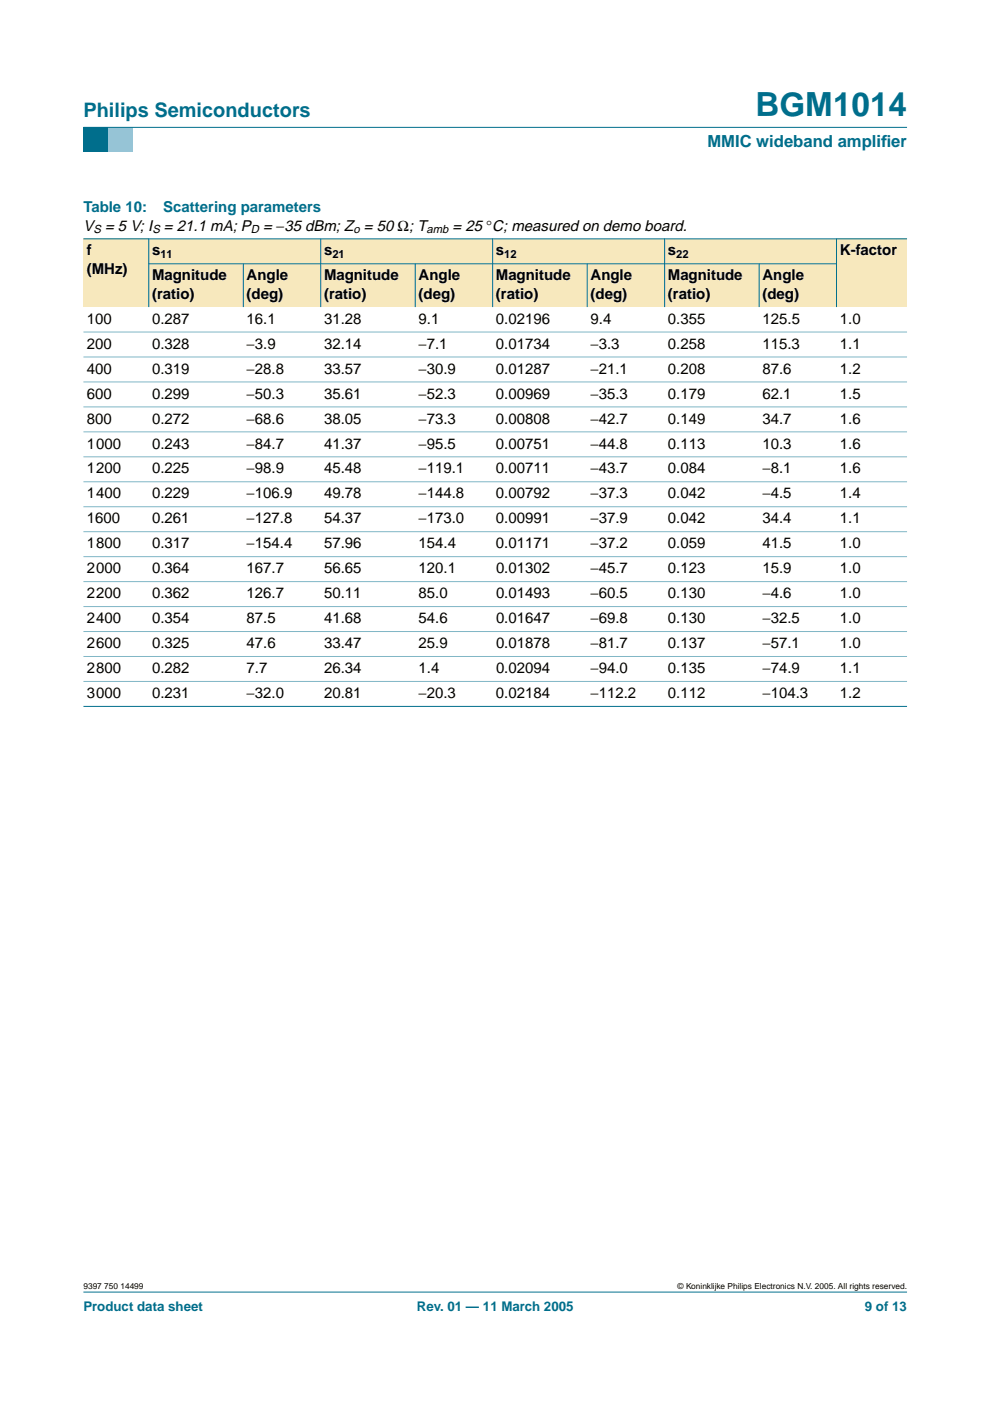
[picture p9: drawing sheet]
<svg xmlns="http://www.w3.org/2000/svg" width="210mm" height="297mm" viewBox="0 0 210 297" stroke-linecap="round" stroke-linejoin="round" font-family="sans-serif">
<defs><g id="words">
<text font-size="7.1" fill="#006e8c" x="160.2" y="24.7">BGM1014</text>
<text font-size="4.2" fill="#006e8c" x="17.7" y="24.9">Philips Semiconductors</text>
<g font-size="3.5" fill="#006e8c">
<text x="150" y="31.1">MMIC wideband amplif</text>
<text x="186.8" y="31.1">ier</text>
</g>
<g font-size="3.2" fill="#006e8c">
<text x="17.7" y="45">Table 10:</text>
<text x="34.6" y="45">Scattering parameters</text>
</g>
<g font-size="3.2">
<text x="17.7" y="48.9">V</text>
<text x="22.3" y="48.9">= 5 V; I</text>
<text x="34.8" y="48.9">= 21.1 mA; P</text>
<text x="55.8" y="48.9">= −35 dBm; Z = 50 Ω; T</text>
<text x="96" y="48.9">= 25 °C; measured on demo board.</text>
<text x="18.4" y="54.2">f</text>
<text x="18.4" y="58">(MHz)</text>
<text x="32.2" y="54.2">s</text>
<text x="32.2" y="59.5">Magnitude</text>
<text x="52.3" y="59.5">Angle</text>
<text x="68.7" y="54.2">s</text>
<text x="68.7" y="59.5">Magnitude</text>
<text x="88.8" y="59.5">Angle</text>
<text x="105.2" y="54.2">s</text>
<text x="105.2" y="59.5">Magnitude</text>
<text x="125.2" y="59.5">Angle</text>
<text x="141.6" y="54.2">s</text>
<text x="141.6" y="59.5">Magnitude</text>
<text x="161.7" y="59.5">Angle</text>
<text x="178.1" y="54.2">K-factor</text>
<text x="32.2" y="63.3">(ratio)</text>
<text x="52.3" y="63.3">(deg)</text>
<text x="68.7" y="63.3">(ratio)</text>
<text x="88.8" y="63.3">(deg)</text>
<text x="105.2" y="63.3">(ratio)</text>
<text x="125.2" y="63.3">(deg)</text>
<text x="141.6" y="63.3">(ratio)</text>
<text x="161.7" y="63.3">(deg)</text>
<text x="18.4" y="68.6">100</text>
<text x="32.2" y="68.6">0.287</text>
<text x="52.3" y="68.6">16.1</text>
<text x="68.7" y="68.6">31.28</text>
<text x="88.8" y="68.6">9.1</text>
<text x="105.2" y="68.6">0.02196</text>
<text x="125.2" y="68.6">9.4</text>
<text x="141.6" y="68.6">0.355</text>
<text x="161.7" y="68.6">125.5</text>
<text x="178.1" y="68.6">1.0</text>
<text x="18.4" y="73.9">200</text>
<text x="32.2" y="73.9">0.328</text>
<text x="52.3" y="73.9">−3.9</text>
<text x="68.7" y="73.9">32.14</text>
<text x="88.8" y="73.9">−7.1</text>
<text x="105.2" y="73.9">0.01734</text>
<text x="125.2" y="73.9">−3.3</text>
<text x="141.6" y="73.9">0.258</text>
<text x="161.7" y="73.9">115.3</text>
<text x="178.1" y="73.9">1.1</text>
<text x="18.4" y="79.2">400</text>
<text x="32.2" y="79.2">0.319</text>
<text x="52.3" y="79.2">−28.8</text>
<text x="68.7" y="79.2">33.57</text>
<text x="88.8" y="79.2">−30.9</text>
<text x="105.2" y="79.2">0.01287</text>
<text x="125.2" y="79.2">−21.1</text>
<text x="141.6" y="79.2">0.208</text>
<text x="161.7" y="79.2">87.6</text>
<text x="178.1" y="79.2">1.2</text>
<text x="18.4" y="84.5">600</text>
<text x="18.4" y="89.8">800</text>
<text x="32.2" y="84.5">0.299</text>
<text x="32.2" y="89.8">0.272</text>
<text x="52.3" y="84.5">−50.3</text>
<text x="52.3" y="89.8">−68.6</text>
<text x="68.7" y="84.5">35.61</text>
<text x="68.7" y="89.8">38.05</text>
<text x="88.8" y="84.5">−52.3</text>
<text x="88.8" y="89.8">−73.3</text>
<text x="105.2" y="84.5">0.00969</text>
<text x="105.2" y="89.8">0.00808</text>
<text x="125.2" y="84.5">−35.3</text>
<text x="125.2" y="89.8">−42.7</text>
<text x="141.6" y="84.5">0.179</text>
<text x="141.6" y="89.8">0.149</text>
<text x="161.7" y="84.5">62.1</text>
<text x="161.7" y="89.8">34.7</text>
<text x="178.1" y="84.5">1.5</text>
<text x="178.1" y="89.8">1.6</text>
<text x="18.4" y="95.1">1000</text>
<text x="32.2" y="95.1">0.243</text>
<text x="52.3" y="95.1">−84.7</text>
<text x="68.7" y="95.1">41.37</text>
<text x="88.8" y="95.1">−95.5</text>
<text x="105.2" y="95.1">0.00751</text>
<text x="125.2" y="95.1">−44.8</text>
<text x="141.6" y="95.1">0.113</text>
<text x="161.7" y="95.1">10.3</text>
<text x="178.1" y="95.1">1.6</text>
<text x="18.4" y="100.4">1200</text>
<text x="32.2" y="100.4">0.225</text>
<text x="52.3" y="100.4">−98.9</text>
<text x="68.7" y="100.4">45.48</text>
<text x="88.8" y="100.4">−119.1</text>
<text x="105.2" y="100.4">0.00711</text>
<text x="125.2" y="100.4">−43.7</text>
<text x="141.6" y="100.4">0.084</text>
<text x="161.7" y="100.4">−8.1</text>
<text x="178.1" y="100.4">1.6</text>
<text x="18.4" y="105.7">1400</text>
<text x="32.2" y="105.7">0.229</text>
<text x="52.3" y="105.7">−106.9</text>
<text x="68.7" y="105.7">49.78</text>
<text x="88.8" y="105.7">−144.8</text>
<text x="105.2" y="105.7">0.00792</text>
<text x="125.2" y="105.7">−37.3</text>
<text x="141.6" y="105.7">0.042</text>
<text x="161.7" y="105.7">−4.5</text>
<text x="178.1" y="105.7">1.4</text>
<text x="18.4" y="111">1600</text>
<text x="32.2" y="111">0.261</text>
<text x="52.3" y="111">−127.8</text>
<text x="68.7" y="111">54.37</text>
<text x="88.8" y="111">−173.0</text>
<text x="105.2" y="111">0.00991</text>
<text x="125.2" y="111">−37.9</text>
<text x="141.6" y="111">0.042</text>
<text x="161.7" y="111">34.4</text>
<text x="178.1" y="111">1.1</text>
<text x="18.4" y="116.3">1800</text>
<text x="32.2" y="116.3">0.317</text>
<text x="52.3" y="116.3">−154.4</text>
<text x="68.7" y="116.3">57.96</text>
<text x="88.8" y="116.3">154.4</text>
<text x="105.2" y="116.3">0.01171</text>
<text x="125.2" y="116.3">−37.2</text>
<text x="141.6" y="116.3">0.059</text>
<text x="161.7" y="116.3">41.5</text>
<text x="178.1" y="116.3">1.0</text>
<text x="18.4" y="121.6">2000</text>
<text x="32.2" y="121.6">0.364</text>
<text x="52.3" y="121.6">167.7</text>
<text x="68.7" y="121.6">56.65</text>
<text x="88.8" y="121.6">120.1</text>
<text x="105.2" y="121.6">0.01302</text>
<text x="125.2" y="121.6">−45.7</text>
<text x="141.6" y="121.6">0.123</text>
<text x="161.7" y="121.6">15.9</text>
<text x="178.1" y="121.6">1.0</text>
<text x="18.4" y="126.8">2200</text>
<text x="32.2" y="126.8">0.362</text>
<text x="52.3" y="126.8">126.7</text>
<text x="68.7" y="126.8">50.11</text>
<text x="88.8" y="126.8">85.0</text>
<text x="105.2" y="126.8">0.01493</text>
<text x="125.2" y="126.8">−60.5</text>
<text x="141.6" y="126.8">0.130</text>
<text x="161.7" y="126.8">−4.6</text>
<text x="178.1" y="126.8">1.0</text>
<text x="18.4" y="132.1">2400</text>
<text x="18.4" y="137.4">2600</text>
<text x="32.2" y="132.1">0.354</text>
<text x="32.2" y="137.4">0.325</text>
<text x="52.3" y="132.1">87.5</text>
<text x="52.3" y="137.4">47.6</text>
<text x="68.7" y="132.1">41.68</text>
<text x="68.7" y="137.4">33.47</text>
<text x="88.8" y="132.1">54.6</text>
<text x="88.8" y="137.4">25.9</text>
<text x="105.2" y="132.1">0.01647</text>
<text x="105.2" y="137.4">0.01878</text>
<text x="125.2" y="132.1">−69.8</text>
<text x="125.2" y="137.4">−81.7</text>
<text x="141.6" y="132.1">0.130</text>
<text x="141.6" y="137.4">0.137</text>
<text x="161.7" y="132.1">−32.5</text>
<text x="161.7" y="137.4">−57.1</text>
<text x="178.1" y="132.1">1.0</text>
<text x="178.1" y="137.4">1.0</text>
<text x="18.4" y="142.7">2800</text>
<text x="32.2" y="142.7">0.282</text>
<text x="52.3" y="142.7">7.7</text>
<text x="68.7" y="142.7">26.34</text>
<text x="88.8" y="142.7">1.4</text>
<text x="105.2" y="142.7">0.02094</text>
<text x="125.2" y="142.7">−94.0</text>
<text x="141.6" y="142.7">0.135</text>
<text x="161.7" y="142.7">−74.9</text>
<text x="178.1" y="142.7">1.1</text>
<text x="18.4" y="148">3000</text>
<text x="32.2" y="148">0.231</text>
<text x="52.3" y="148">−32.0</text>
<text x="68.7" y="148">20.81</text>
<text x="88.8" y="148">−20.3</text>
<text x="105.2" y="148">0.02184</text>
<text x="125.2" y="148">−112.2</text>
<text x="141.6" y="148">0.112</text>
<text x="161.7" y="148">−104.3</text>
<text x="178.1" y="148">1.2</text>
</g>
<g font-size="2.8" fill="#006e8c">
<text x="17.7" y="278">Product data sheet</text>
<text x="88.4" y="278">Rev. 01 — 11 March 2005</text>
<text x="183.4" y="278">9 of 13</text>
</g>
<g font-size="2.4">
<text x="19.8" y="49.4">S</text>
<text x="32.3" y="49.4">S</text>
<text x="53.2" y="49.4">D</text>
<text x="74.9" y="49.4">o</text>
<text x="90.4" y="49.4">amb</text>
<text x="34" y="54.7">11</text>
<text x="70.5" y="54.7">21</text>
<text x="106.9" y="54.7">12</text>
<text x="143.4" y="54.7">22</text>
</g>
<g font-size="1.8">
<text x="17.7" y="273.4">9397 750 14499</text>
<text x="143.7" y="273.4">© Koninklijke Philips Electronics N.V. 2005. All rights reserved.</text>
</g>
</g></defs>
<path d="M17.7 273.9h174.6z" fill="#006e8c" stroke="#006e8c" stroke-width=".21"/>
<path d="M17.7 27h5.3v5.3h-5.3z" fill-rule="evenodd" fill="#006e8c"/>
<path d="M23 27h5.3v5.3h-5.3z" fill-rule="evenodd" fill="#96c4d6"/>
<path d="M17.7 27h174.6z" fill="#006e8c" stroke="#006e8c" stroke-width=".21"/>
<g fill="#f7e8bd">
<path d="M17.7 50.6h13.8v14.5h-13.8z" fill-rule="evenodd"/>
<path d="M31.5 50.6h36.5v5.3h-36.5z" fill-rule="evenodd"/>
<path d="M68 50.6h36.5v5.3h-36.5z" fill-rule="evenodd"/>
<path d="M104.5 50.6h36.4v5.3h-36.4z" fill-rule="evenodd"/>
<path d="M140.9 50.6h36.5v5.3h-36.5z" fill-rule="evenodd"/>
<path d="M177.4 50.6h14.9v14.5h-14.9z" fill-rule="evenodd"/>
<path d="M31.5 55.9h20.1v9.2h-20.1z" fill-rule="evenodd"/>
<path d="M51.6 55.9h16.4v9.2h-16.4z" fill-rule="evenodd"/>
<path d="M68 55.9h20v9.2h-20z" fill-rule="evenodd"/>
<path d="M88 55.9h16.5v9.2h-16.5z" fill-rule="evenodd"/>
<path d="M104.5 55.9h20v9.2h-20z" fill-rule="evenodd"/>
<path d="M124.5 55.9h16.4v9.2h-16.4z" fill-rule="evenodd"/>
<path d="M140.9 55.9h20.1v9.2h-20.1z" fill-rule="evenodd"/>
<path d="M161 55.9h16.4v9.2h-16.4z" fill-rule="evenodd"/>
</g>
<g fill="#006e8c" stroke="#006e8c" stroke-width=".21">
<path d="M31.5 50.6v14.5z"/>
<path d="M51.6 55.9v9.2z"/>
<path d="M68 50.6v14.5z"/>
<path d="M88 55.9v9.2z"/>
<path d="M104.5 50.6v14.5z"/>
<path d="M124.5 55.9v9.2z"/>
<path d="M140.9 50.6v14.5z"/>
<path d="M161 55.9v9.2z"/>
<path d="M177.4 50.6v14.5z"/>
<path d="M17.7 50.6h174.6z"/>
<path d="M31.5 55.9h145.9z"/>
<path d="M17.7 149.8h174.6z"/>
</g>
<g fill="#80b6c6" stroke="#80b6c6" stroke-width=".21">
<path d="M17.7 70.4h174.6z"/>
<path d="M17.7 75.7h174.6z"/>
<path d="M17.7 81h174.6z"/>
<path d="M17.7 86.3h174.6z"/>
<path d="M17.7 91.6h174.6z"/>
<path d="M17.7 96.9h174.6z"/>
<path d="M17.7 102.1h174.6z"/>
<path d="M17.7 107.4h174.6z"/>
<path d="M17.7 112.7h174.6z"/>
<path d="M17.7 118h174.6z"/>
<path d="M17.7 123.3h174.6z"/>
<path d="M17.7 128.6h174.6z"/>
<path d="M17.7 133.9h174.6z"/>
<path d="M17.7 139.2h174.6z"/>
<path d="M17.7 144.5h174.6z"/>
</g>
<use href="#words"/>
</svg>
